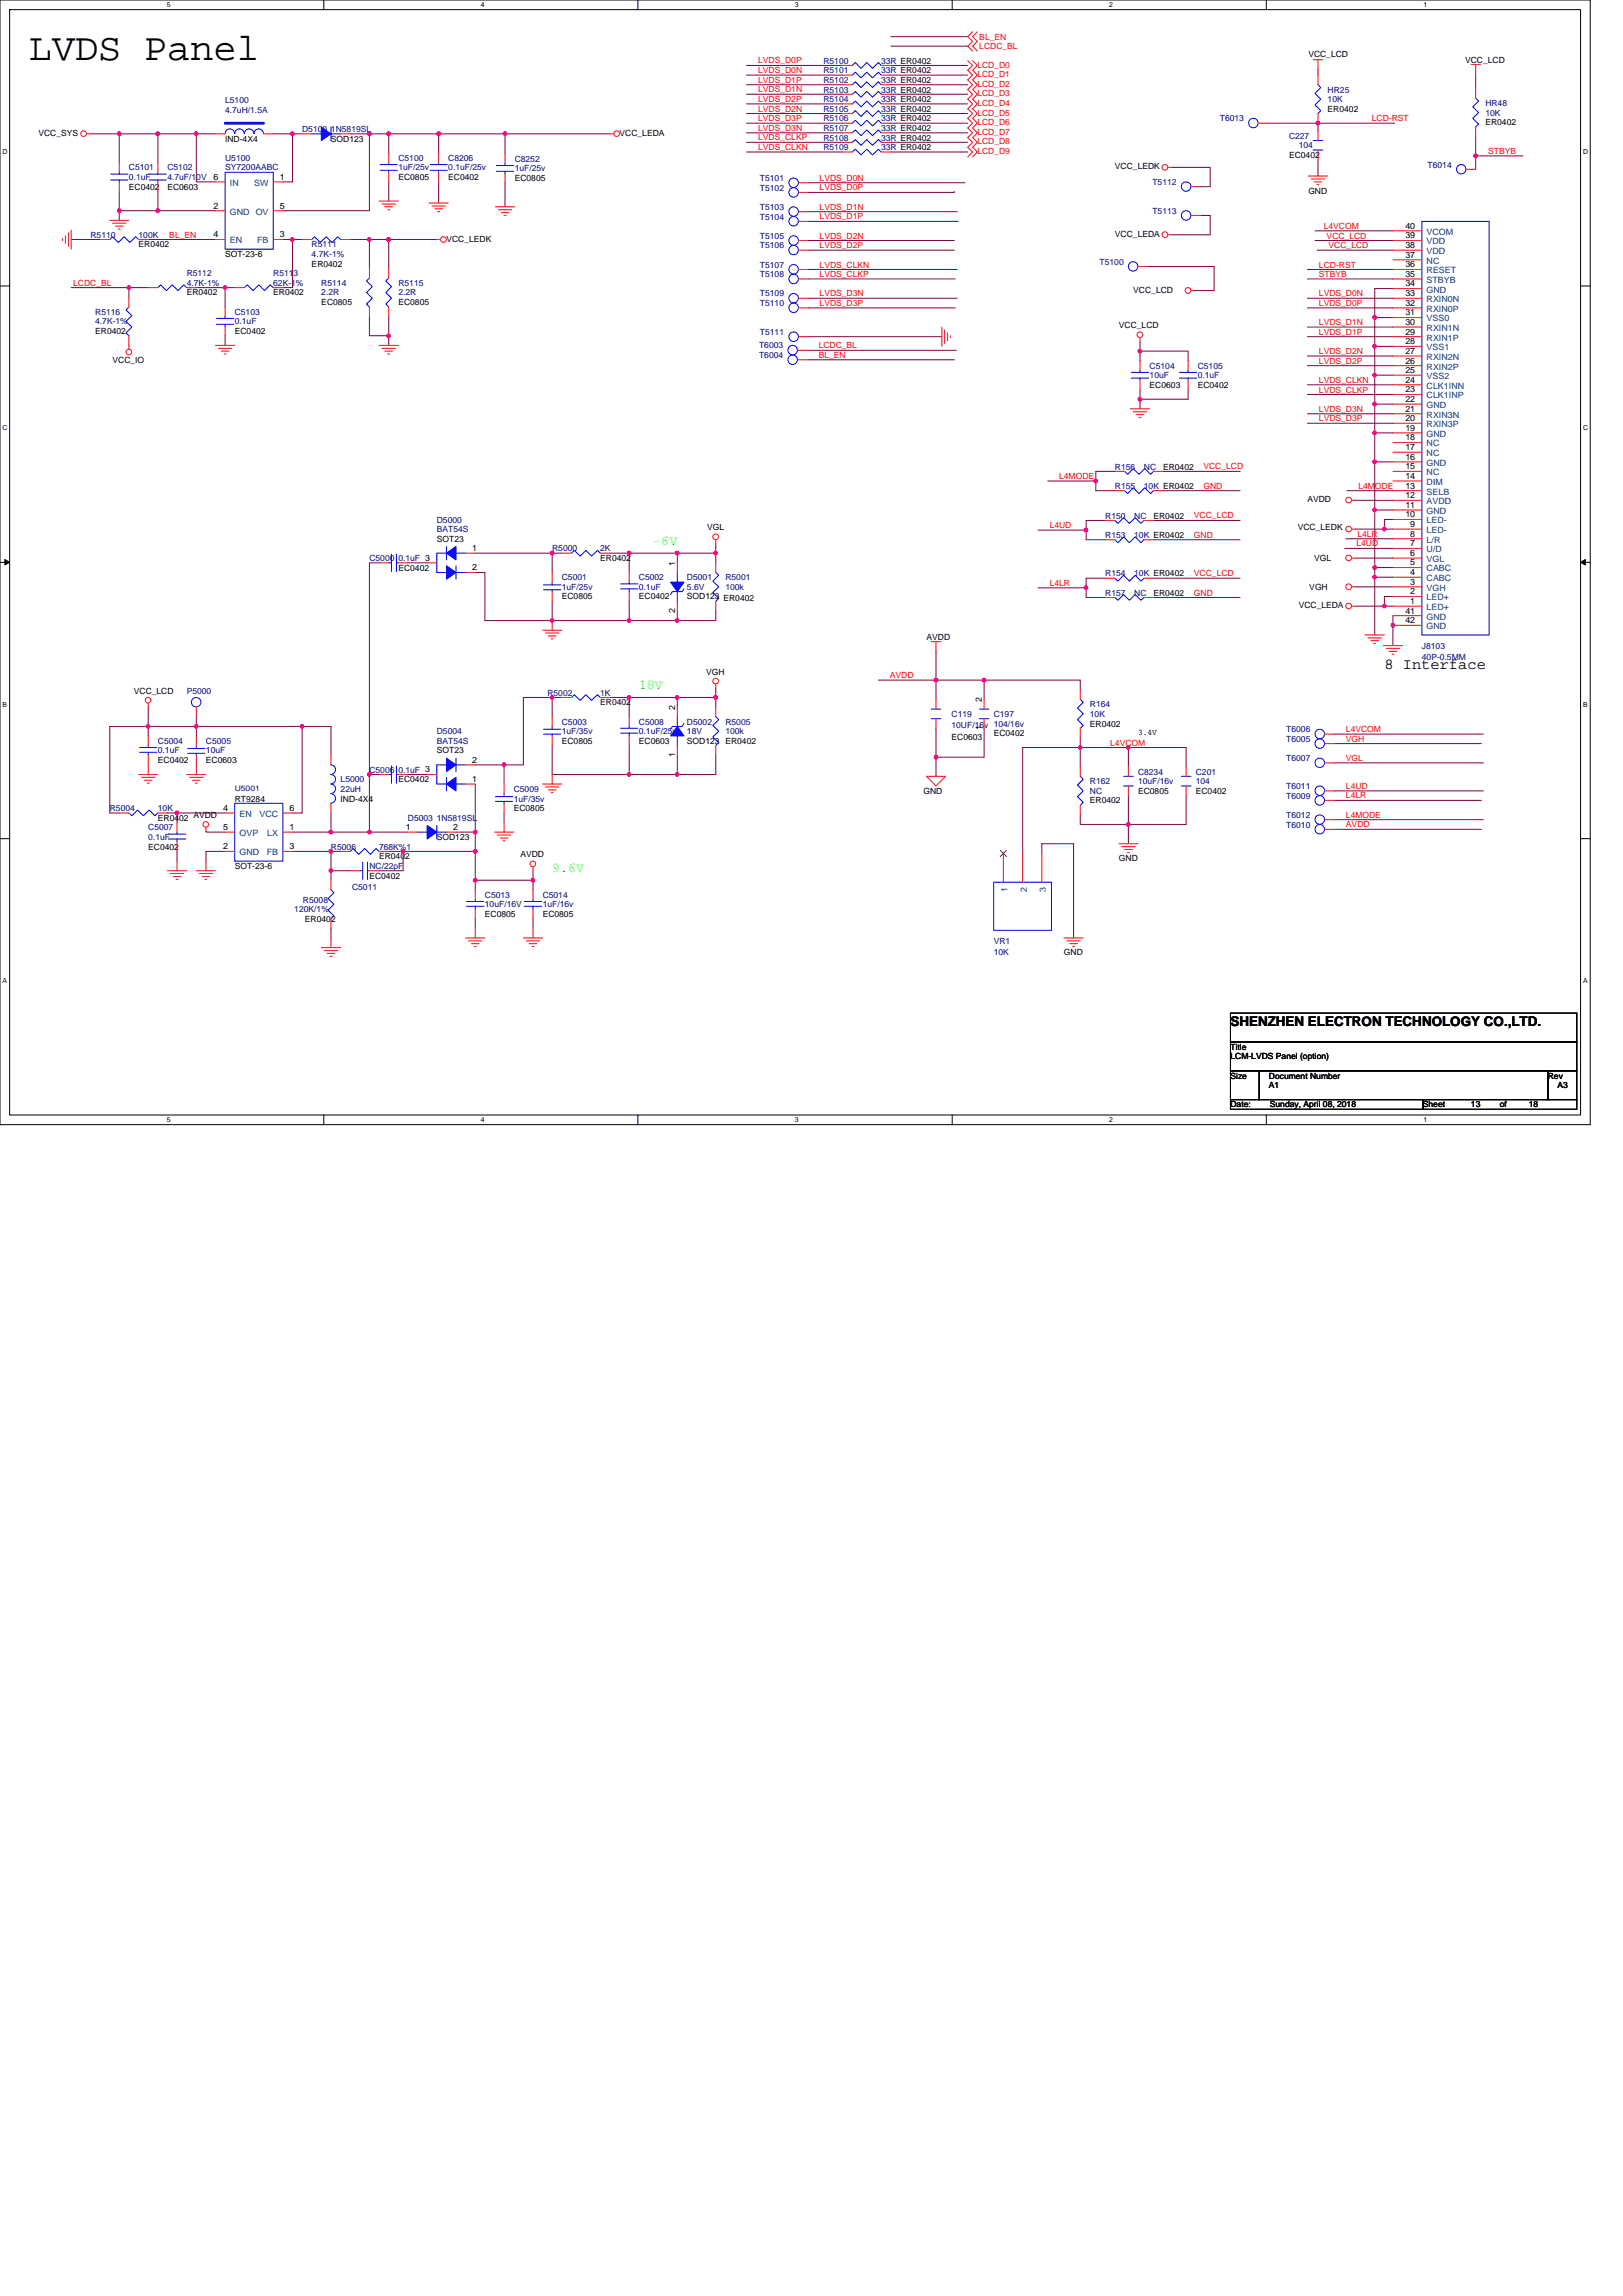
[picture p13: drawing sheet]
<svg xmlns="http://www.w3.org/2000/svg" width="210mm" height="297mm" viewBox="0 0 210 297" stroke-linecap="round" stroke-linejoin="round" font-family="sans-serif">
<defs><g id="words">
<text font-size="5" x="3.7" y="7.7">LVDS Panel</text>
<text font-size="2" x="179.1" y="86.6">8 Interface</text>
<g font-size="1.7" fill="#0f0">
<text x="84.5" y="70.5">-6V</text>
<text x="82.7" y="89.1">18V</text>
<text x="71.4" y="112.8">9.6V</text>
</g>
<text font-size="1.7" x="159.2" y="132.8">SHENZHEN ELECTRON TECHNOLOGY CO.,LTD.</text>
<g font-size="1.1" fill="#f00">
<text x="126.7" y="5.1">BL_EN</text>
<text x="98.1" y="8.2">LVDS_D0P</text>
<text x="98.1" y="11.9">LVDS_D1N</text>
<text x="98.1" y="10.7">LVDS_D1P</text>
<text x="98.1" y="9.5">LVDS_D0N</text>
<text x="126.4" y="8.7">LCD_D0</text>
<text x="126.4" y="10">LCD_D1</text>
<text x="126.4" y="11.2">LCD_D2</text>
<text x="126.7" y="6.4">LCDC_BL</text>
<text x="98.1" y="14.4">LVDS_D2N</text>
<text x="98.1" y="13.2">LVDS_D2P</text>
<text x="98.1" y="16.9">LVDS_D3N</text>
<text x="98.1" y="15.7">LVDS_D3P</text>
<text x="126.4" y="13.7">LCD_D4</text>
<text x="126.4" y="16.2">LCD_D6</text>
<text x="126.4" y="17.4">LCD_D7</text>
<text x="126.4" y="15">LCD_D5</text>
<text x="126.4" y="12.5">LCD_D3</text>
<text x="177.5" y="15.7">LCD-RST</text>
<text x="98.1" y="18.2">LVDS_CLKP</text>
<text x="98.1" y="19.4">LVDS_CLKN</text>
<text x="106" y="23.4">LVDS_D0N</text>
<text x="126.4" y="19.9">LCD_D9</text>
<text x="126.4" y="18.7">LCD_D8</text>
<text x="192.6" y="19.9">STBYB</text>
<text x="106" y="27.1">LVDS_D1N</text>
<text x="106" y="28.4">LVDS_D1P</text>
<text x="106" y="24.6">LVDS_D0P</text>
<text x="171.3" y="29.6">L4VCOM</text>
<text x="21.9" y="30.7">BL_EN</text>
<text x="106" y="30.9">LVDS_D2N</text>
<text x="106" y="32.1">LVDS_D2P</text>
<text x="106" y="35.8">LVDS_CLKP</text>
<text x="106" y="34.6">LVDS_CLKN</text>
<text x="170.6" y="35.8">STBYB</text>
<text x="170.6" y="34.6">LCD-RST</text>
<text x="171.6" y="30.9">VCC_LCD</text>
<text x="171.9" y="32.1">VCC_LCD</text>
<text x="9.5" y="37">LCDC_BL</text>
<text x="106" y="39.6">LVDS_D3P</text>
<text x="106" y="38.3">LVDS_D3N</text>
<text x="170.6" y="39.6">LVDS_D0P</text>
<text x="170.6" y="38.3">LVDS_D0N</text>
<text x="105.9" y="46.3">BL_EN</text>
<text x="105.9" y="45.1">LCDC_BL</text>
<text x="170.6" y="42.1">LVDS_D1N</text>
<text x="170.6" y="43.3">LVDS_D1P</text>
<text x="170.6" y="45.8">LVDS_D2N</text>
<text x="170.6" y="47.1">LVDS_D2P</text>
<text x="170.6" y="49.5">LVDS_CLKN</text>
<text x="170.6" y="50.8">LVDS_CLKP</text>
<text x="170.6" y="53.3">LVDS_D3N</text>
<text x="170.6" y="54.5">LVDS_D3P</text>
<text x="137" y="62">L4MODE</text>
<text x="155.7" y="60.7">VCC_LCD</text>
<text x="155.7" y="63.2">GND</text>
<text x="175.7" y="63.2">L4MODE</text>
<text x="135.8" y="68.3">L4UD</text>
<text x="154.5" y="67.1">VCC_LCD</text>
<text x="154.5" y="69.6">GND</text>
<text x="175.5" y="70.7">L4UD</text>
<text x="175.6" y="69.4">L4LR</text>
<text x="135.8" y="75.8">L4LR</text>
<text x="154.5" y="77">GND</text>
<text x="154.5" y="74.5">VCC_LCD</text>
<text x="115.1" y="87.7">AVDD</text>
<text x="174.1" y="94.7">L4VCOM</text>
<text x="174.1" y="95.9">VGH</text>
<text x="143.6" y="96.5">L4VCOM</text>
<text x="174.1" y="98.4">VGL</text>
<text x="174.1" y="107">AVDD</text>
<text x="174.1" y="105.8">L4MODE</text>
<text x="174.1" y="103.3">L4LR</text>
<text x="174.1" y="102.1">L4UD</text>
</g>
<g font-size="1.1" fill="#000080">
<text x="106.5" y="8.2">R5100</text>
<text x="106.5" y="9.5">R5101</text>
<text x="106.5" y="10.7">R5102</text>
<text x="106.5" y="12">R5103</text>
<text x="114" y="8.2">33R ER0402</text>
<text x="114" y="9.5">33R ER0402</text>
<text x="114" y="10.7">33R ER0402</text>
<text x="114" y="12">33R ER0402</text>
<text x="171.8" y="12">HR25</text>
<text x="29.1" y="13.3">L5100</text>
<text x="29.1" y="14.6">4.7uH/1.5A</text>
<text x="39.1" y="17.1">D5100 1N5819SL</text>
<text x="106.5" y="13.2">R5104</text>
<text x="106.5" y="14.5">R5105</text>
<text x="106.5" y="15.7">R5106</text>
<text x="106.5" y="17">R5107</text>
<text x="114" y="13.2">33R ER0402</text>
<text x="114" y="14.5">33R ER0402</text>
<text x="114" y="15.7">33R ER0402</text>
<text x="114" y="17">33R ER0402</text>
<text x="157.8" y="15.7">T6013</text>
<text x="166.8" y="17.9">C227</text>
<text x="171.8" y="13.2">10K</text>
<text x="192.2" y="13.7">HR48</text>
<text x="192.2" y="15">10K</text>
<text x="16.7" y="22.1">C5101</text>
<text x="16.7" y="23.3">0.1uF</text>
<text x="21.7" y="22.1">C5102</text>
<text x="21.7" y="23.3">4.7uF/10V</text>
<text x="29.1" y="20.8">U5100</text>
<text x="29.1" y="22.1">SY7200AABC</text>
<text x="51.5" y="20.8">C5100</text>
<text x="51.5" y="22.1">1uF/25v</text>
<text x="58" y="20.8">C8206</text>
<text x="58" y="22.1">0.1uF/25v</text>
<text x="66.6" y="20.9">C8252</text>
<text x="66.6" y="22.2">1uF/25v</text>
<text x="98.3" y="23.4">T5101</text>
<text x="106.5" y="18.2">R5108</text>
<text x="106.5" y="19.4">R5109</text>
<text x="114" y="18.2">33R ER0402</text>
<text x="114" y="19.4">33R ER0402</text>
<text x="149.1" y="23.9">T5112</text>
<text x="168" y="19.2">104</text>
<text x="184.7" y="21.7">T6014</text>
<text x="98.3" y="28.4">T5104</text>
<text x="98.3" y="24.7">T5102</text>
<text x="98.3" y="27.2">T5103</text>
<text x="149.1" y="27.7">T5113</text>
<text x="11.7" y="30.8">R5110</text>
<text x="17.9" y="30.8">100K</text>
<text x="24.2" y="35.8">R5112</text>
<text x="35.3" y="35.8">R5113</text>
<text x="40.3" y="32">R5111</text>
<text x="40.3" y="33.3">4.7K-1%</text>
<text x="98.3" y="30.9">T5105</text>
<text x="98.3" y="32.1">T5106</text>
<text x="98.3" y="35.9">T5108</text>
<text x="98.3" y="34.6">T5107</text>
<text x="142.3" y="34.2">T5100</text>
<text x="12.3" y="40.7">R5116</text>
<text x="12.3" y="42">4.7K-1%</text>
<text x="24.2" y="37">4.7K-1%</text>
<text x="30.4" y="40.7">C5103</text>
<text x="30.4" y="42">0.1uF</text>
<text x="35.3" y="37">62K-1%</text>
<text x="41.6" y="37">R5114</text>
<text x="41.6" y="38.2">2.2R</text>
<text x="51.5" y="37">R5115</text>
<text x="51.5" y="38.2">2.2R</text>
<text x="98.3" y="38.4">T5109</text>
<text x="98.3" y="39.6">T5110</text>
<text x="98.2" y="45.1">T6003</text>
<text x="98.2" y="46.3">T6004</text>
<text x="98.3" y="43.3">T5111</text>
<text x="148.7" y="47.7">C5104</text>
<text x="155" y="47.7">C5105</text>
<text x="148.7" y="48.9">10uF</text>
<text x="155" y="48.9">0.1uF</text>
<text x="144.3" y="63.2">R155</text>
<text x="144.3" y="60.8">R156</text>
<text x="148" y="63.2">10K ER0402</text>
<text x="148" y="60.8">NC</text>
<text x="56.5" y="67.6">D5000</text>
<text x="56.5" y="68.9">BAT54S</text>
<text x="71.4" y="71.3">R5000</text>
<text x="77.7" y="71.3">2K</text>
<text x="143" y="69.6">R153</text>
<text x="143" y="67.1">R150</text>
<text x="146.7" y="69.6">10K ER0402</text>
<text x="146.7" y="67.1">NC</text>
<text x="47.8" y="72.6">C5000 0.1uF 3</text>
<text x="72.7" y="75.1">C5001</text>
<text x="72.7" y="76.3">1uF/25v</text>
<text x="82.7" y="75.1">C5002</text>
<text x="82.7" y="76.3">0.1uF</text>
<text x="88.9" y="75.1">D5001</text>
<text x="88.9" y="76.3">5.6V</text>
<text x="93.9" y="75.1">R5001</text>
<text x="93.9" y="76.3">100k</text>
<text x="143" y="74.6">R154</text>
<text x="143" y="77.1">R157</text>
<text x="146.7" y="74.6">10K ER0402</text>
<text x="146.7" y="77.1">NC</text>
<text x="184" y="83.9">J8103</text>
<text x="24.2" y="89.8">P5000</text>
<text x="184" y="85.4">40P-0.5MM</text>
<text x="56.5" y="95">D5004</text>
<text x="70.8" y="90">R5002</text>
<text x="72.7" y="93.7">C5003</text>
<text x="72.7" y="95">1uF/35v</text>
<text x="77.7" y="90">1K</text>
<text x="82.7" y="93.7">C5008</text>
<text x="82.7" y="95">0.1uF/25v</text>
<text x="88.9" y="93.7">D5002</text>
<text x="88.9" y="95">18V</text>
<text x="93.9" y="93.7">R5005</text>
<text x="93.9" y="95">100k</text>
<text x="123.1" y="92.8">C119</text>
<text x="123.1" y="94.2">10UF/16v 104/16v</text>
<text x="128.6" y="92.8">C197</text>
<text x="141" y="91.5">R164</text>
<text x="141" y="92.8">10K</text>
<text x="166.4" y="96">T6005</text>
<text x="166.4" y="94.7">T6006</text>
<text x="20.4" y="96.2">C5004</text>
<text x="20.4" y="97.5">0.1uF</text>
<text x="26.6" y="96.2">C5005</text>
<text x="26.6" y="97.5">10uF</text>
<text x="44.1" y="101.2">L5000</text>
<text x="47.8" y="100">C5006 0.1uF 3</text>
<text x="56.5" y="96.2">BAT54S</text>
<text x="141" y="101.5">R162</text>
<text x="147.2" y="100.2">C8234</text>
<text x="147.2" y="101.5">10uF/16v</text>
<text x="154.7" y="100.2">C201</text>
<text x="154.7" y="101.5">104</text>
<text x="166.4" y="98.5">T6007</text>
<text x="14.2" y="104.9">R5004</text>
<text x="19.2" y="107.4">C5007</text>
<text x="20.4" y="104.9">10K</text>
<text x="44.1" y="102.4">22uH</text>
<text x="52.8" y="106.2">D5003 1N5819SL</text>
<text x="66.5" y="102.4">C5009</text>
<text x="66.5" y="103.7">1uF/35v</text>
<text x="141" y="102.7">NC</text>
<text x="166.4" y="105.8">T6012</text>
<text x="166.4" y="103.3">T6009</text>
<text x="166.4" y="107.1">T6010</text>
<text x="166.4" y="102.1">T6011</text>
<text x="19.2" y="108.7">0.1uF</text>
<text x="42.8" y="109.9">R5006</text>
<text x="47.8" y="112.4">NC/22pF</text>
<text x="49" y="109.9">768K%1</text>
<text x="38.1" y="118">120K/1%</text>
<text x="39.2" y="116.8">R5008</text>
<text x="45.6" y="115.1">C5011</text>
<text x="62.7" y="116.1">C5013</text>
<text x="62.7" y="117.4">10uF/16V</text>
<text x="70.2" y="116.1">C5014</text>
<text x="70.2" y="117.4">1uF/16v</text>
<text x="128.6" y="122.1">VR1</text>
<text x="128.6" y="123.6">10K</text>
</g>
<g font-size="1.1">
<text x="169.3" y="7.4">VCC_LCD</text>
<text x="189.5" y="8.1">VCC_LCD</text>
<text x="5" y="17.6">VCC_SYS</text>
<text x="80.2" y="17.6">VCC_LEDA</text>
<text x="171.8" y="14.5">ER0402</text>
<text x="192.2" y="16.2">ER0402</text>
<text x="27.6" y="23.3">6</text>
<text x="29.1" y="18.3">IND-4X4</text>
<text x="36.2" y="23.3">1</text>
<text x="42.8" y="18.3">SOD123</text>
<text x="51.5" y="23.3">EC0805</text>
<text x="58" y="23.3">EC0402</text>
<text x="66.6" y="23.4">EC0805</text>
<text x="144.3" y="21.9">VCC_LEDK</text>
<text x="166.8" y="20.4">EC0402</text>
<text x="16.7" y="24.6">EC0402</text>
<text x="21.7" y="24.6">EC0603</text>
<text x="27.6" y="27">2</text>
<text x="36.2" y="27">5</text>
<text x="169.3" y="25">GND</text>
<text x="181.8" y="29.6">40</text>
<text x="17.9" y="32">ER0402</text>
<text x="27.6" y="30.7">4</text>
<text x="29.1" y="33.3">SOT-23-6</text>
<text x="36.2" y="30.7">3</text>
<text x="40.3" y="34.5">ER0402</text>
<text x="57.8" y="31.3">VCC_LEDK</text>
<text x="144.3" y="30.6">VCC_LEDA</text>
<text x="181.8" y="30.8">39</text>
<text x="181.8" y="32.1">38</text>
<text x="181.8" y="33.3">37</text>
<text x="181.8" y="34.6">36</text>
<text x="181.8" y="35.8">35</text>
<text x="24.2" y="38.2">ER0402</text>
<text x="35.3" y="38.2">ER0402</text>
<text x="41.6" y="39.5">EC0805</text>
<text x="51.5" y="39.5">EC0805</text>
<text x="146.6" y="37.9">VCC_LCD</text>
<text x="181.8" y="37.1">34</text>
<text x="181.8" y="38.3">33</text>
<text x="181.8" y="39.6">32</text>
<text x="181.8" y="40.8">31</text>
<text x="12.3" y="43.2">ER0402</text>
<text x="14.6" y="46.9">VCC_IO</text>
<text x="30.4" y="43.2">EC0402</text>
<text x="144.8" y="42.5">VCC_LCD</text>
<text x="181.8" y="42">30</text>
<text x="181.8" y="43.3">29</text>
<text x="181.8" y="44.5">28</text>
<text x="181.8" y="45.8">27</text>
<text x="181.8" y="47">26</text>
<text x="148.7" y="50.2">EC0603</text>
<text x="155" y="50.2">EC0402</text>
<text x="181.8" y="48.3">25</text>
<text x="181.8" y="49.5">24</text>
<text x="181.8" y="50.8">23</text>
<text x="181.8" y="52">22</text>
<text x="181.8" y="53.3">21</text>
<text x="181.8" y="54.5">20</text>
<text x="181.8" y="55.7">19</text>
<text x="181.8" y="57">18</text>
<text x="181.8" y="58.2">17</text>
<text x="181.8" y="59.5">16</text>
<text x="150.5" y="60.8">ER0402</text>
<text x="169.1" y="65">AVDD</text>
<text x="181.8" y="60.7">15</text>
<text x="181.8" y="62">14</text>
<text x="181.8" y="63.2">13</text>
<text x="181.8" y="64.5">12</text>
<text x="181.8" y="65.7">11</text>
<text x="56.5" y="70.1">SOT23</text>
<text x="61.1" y="71.3">1</text>
<text x="91.5" y="68.6">VGL</text>
<text x="149.2" y="67.1">ER0402</text>
<text x="167.9" y="68.6">VCC_LEDK</text>
<text x="181.8" y="66.9">10</text>
<text x="182.5" y="68.2">9</text>
<text x="182.5" y="69.4">8</text>
<text x="182.5" y="70.7">7</text>
<text x="182.5" y="71.9">6</text>
<text x="51.5" y="73.8">EC0402</text>
<text x="61.1" y="73.8">2</text>
<text x="72.7" y="77.6">EC0805</text>
<text x="77.7" y="72.6">ER0402</text>
<text x="82.7" y="77.6">EC0402</text>
<text x="87.4" y="73.2" transform="rotate(-90 87.4 73.2)">1</text>
<text x="88.9" y="77.6">SOD123 ER0402</text>
<text x="149.2" y="77.1">ER0402</text>
<text x="169.4" y="76.3">VGH</text>
<text x="170" y="72.6">VGL</text>
<text x="182.5" y="73.2">5</text>
<text x="182.5" y="74.4">4</text>
<text x="182.5" y="75.6">3</text>
<text x="182.5" y="76.9">2</text>
<text x="87.4" y="79.3" transform="rotate(-90 87.4 79.3)">2</text>
<text x="119.9" y="82.8">AVDD</text>
<text x="168" y="78.7">VCC_LEDA</text>
<text x="181.8" y="79.4">41</text>
<text x="181.8" y="80.6">42</text>
<text x="182.5" y="78.1">1</text>
<text x="17.3" y="89.8">VCC_LCD</text>
<text x="91.4" y="87.3">VGH</text>
<text x="77.7" y="91.2">ER0402</text>
<text x="87.4" y="91.9" transform="rotate(-90 87.4 91.9)">2</text>
<text x="123.1" y="95.7">EC0603</text>
<text x="127" y="94.5" transform="rotate(-90 127 94.5)">1</text>
<text x="127" y="90.9" transform="rotate(-90 127 90.9)">2</text>
<text x="128.6" y="95.2">EC0402</text>
<text x="141" y="94">ER0402</text>
<text x="147.2" y="95.1">3.4V</text>
<text x="20.4" y="98.7">EC0402</text>
<text x="26.6" y="98.7">EC0603</text>
<text x="51.5" y="101.2">EC0402</text>
<text x="56.5" y="97.5">SOT23</text>
<text x="61.1" y="101.2">1</text>
<text x="61.1" y="98.7">2</text>
<text x="72.7" y="96.2">EC0805</text>
<text x="82.7" y="96.2">EC0603</text>
<text x="87.4" y="98" transform="rotate(-90 87.4 98)">1</text>
<text x="88.9" y="96.2">SOD123 ER0402</text>
<text x="20.4" y="106.2">ER0402</text>
<text x="25" y="105.8">AVDD</text>
<text x="28.9" y="104.9">4</text>
<text x="28.9" y="107.4">5</text>
<text x="30.4" y="103.7">RT9284</text>
<text x="37.5" y="107.4">1</text>
<text x="37.5" y="104.9">6</text>
<text x="44.1" y="103.7">IND-4X4</text>
<text x="52.5" y="107.4">1</text>
<text x="58.6" y="107.4">2</text>
<text x="66.5" y="104.9">EC0805</text>
<text x="119.5" y="102.7">GND</text>
<text x="141" y="103.9">ER0402</text>
<text x="147.2" y="102.7">EC0805</text>
<text x="154.7" y="102.7">EC0402</text>
<text x="19.2" y="109.9">EC0402</text>
<text x="28.9" y="109.9">2</text>
<text x="30.4" y="112.4">SOT-23-6</text>
<text x="37.5" y="109.9">3</text>
<text x="47.8" y="113.7">EC0402</text>
<text x="49" y="111.2">ER0402</text>
<text x="56.5" y="108.7">SOD123</text>
<text x="67.3" y="110.9">AVDD</text>
<text x="144.8" y="111.4">GND</text>
<text x="39.5" y="119.3">ER0402</text>
<text x="62.7" y="118.6">EC0805</text>
<text x="70.2" y="118.6">EC0805</text>
<text x="137.6" y="123.6">GND</text>
<text x="159.2" y="135.8">Title</text>
<text x="159.2" y="137.1">LCM-LVDS Panel (option)</text>
<text x="159.2" y="139.6">Size</text>
<text x="159.2" y="143.3">Date:</text>
<text x="164.2" y="139.6">Document Number</text>
<text x="164.2" y="140.8">A1</text>
<text x="164.3" y="143.3">Sunday, April 08, 2018</text>
<text x="184.1" y="143.3">Sheet</text>
<text x="190.3" y="143.3">13</text>
<text x="194" y="143.3">of</text>
<text x="197.8" y="143.3">18</text>
<text x="200.3" y="139.6">Rev</text>
<text x="201.5" y="140.8">A3</text>
</g>
<g font-size="1.1" fill="#004080">
<text x="29.7" y="27.8">GND</text>
<text x="29.7" y="24">IN</text>
<text x="32.9" y="24">SW</text>
<text x="33.1" y="27.8">OV</text>
<text x="29.7" y="31.5">EN</text>
<text x="33.3" y="31.5">FB</text>
<text x="184.6" y="30.4">VCOM</text>
<text x="184.6" y="31.6">VDD</text>
<text x="184.6" y="32.9">VDD</text>
<text x="184.6" y="34.1">NC</text>
<text x="184.6" y="35.4">RESET</text>
<text x="184.6" y="36.6">STBYB</text>
<text x="184.6" y="37.8">GND</text>
<text x="184.6" y="39.1">RXIN0N</text>
<text x="184.6" y="40.3">RXIN0P</text>
<text x="184.6" y="41.6">VSS0</text>
<text x="184.6" y="42.8">RXIN1N</text>
<text x="184.6" y="44.1">RXIN1P</text>
<text x="184.6" y="45.3">VSS1</text>
<text x="184.6" y="46.6">RXIN2N</text>
<text x="184.6" y="47.8">RXIN2P</text>
<text x="184.6" y="49">VSS2</text>
<text x="184.6" y="50.3">CLK1INN</text>
<text x="184.6" y="51.5">CLK1INP</text>
<text x="184.6" y="52.8">GND</text>
<text x="184.6" y="54">RXIN3N</text>
<text x="184.6" y="55.3">RXIN3P</text>
<text x="184.6" y="56.5">GND</text>
<text x="184.6" y="57.8">NC</text>
<text x="184.6" y="59">NC</text>
<text x="184.6" y="60.3">GND</text>
<text x="184.6" y="61.5">NC</text>
<text x="184.6" y="62.7">DIM</text>
<text x="184.6" y="64">SELB</text>
<text x="184.6" y="65.2">AVDD</text>
<text x="184.6" y="66.5">GND</text>
<text x="184.6" y="67.7">LED-</text>
<text x="184.6" y="69">LED-</text>
<text x="184.6" y="70.2">L/R</text>
<text x="184.6" y="71.5">U/D</text>
<text x="184.6" y="72.7">VGL</text>
<text x="184.6" y="73.9">CABC</text>
<text x="184.6" y="75.2">CABC</text>
<text x="184.6" y="76.4">VGH</text>
<text x="184.6" y="77.7">LED+</text>
<text x="184.6" y="78.9">LED+</text>
<text x="184.6" y="80.2">GND</text>
<text x="184.6" y="81.4">GND</text>
<text x="31" y="105.7">EN</text>
<text x="33.6" y="105.7">VCC</text>
<text x="31" y="110.7">GND</text>
<text x="31" y="108.2">OVP</text>
<text x="34.5" y="110.7">FB</text>
<text x="34.6" y="108.2">LX</text>
<text x="130.3" y="115.4" transform="rotate(-90 130.3 115.4)">1</text>
<text x="132.8" y="115.4" transform="rotate(-90 132.8 115.4)">2</text>
<text x="135.3" y="115.4" transform="rotate(-90 135.3 115.4)">3</text>
</g>
<text font-size="1" fill="#000080" x="30.4" y="102.3">U5001</text>
<g font-size=".9">
<text x="21.6" y="1">5</text>
<text x="62.2" y="1">4</text>
<text x="102.8" y="1">3</text>
<text x="143.5" y="1">2</text>
<text x="184.1" y="1">1</text>
<text x=".3" y="19.9">D</text>
<text x="204.8" y="19.9">D</text>
<text x=".3" y="55.7">C</text>
<text x="204.8" y="55.7">C</text>
<text x=".3" y="91.4">B</text>
<text x="204.8" y="91.4">B</text>
<text x=".3" y="127.2">A</text>
<text x="204.8" y="127.2">A</text>
<text x="21.6" y="145.2">5</text>
<text x="62.2" y="145.2">4</text>
<text x="102.8" y="145.2">3</text>
<text x="143.5" y="145.2">2</text>
<text x="184.1" y="145.2">1</text>
</g>
</g></defs>
<path d="M0 0h205.7v145.5h-205.7zM1.2 1.2h203.3v143.1h-203.3z" fill="none" stroke="#000" stroke-width=".13"/>
<g fill="#fff">
<path d="M21.6 .1h.5v1h-.5z"/>
<path d="M21.6 144.4h.5v1h-.5z"/>
</g>
<path d="M41.9 0v1.2M41.9 144.3v1.2" fill="none" stroke="#000" stroke-width=".13"/>
<g fill="#fff">
<path d="M62.2 .1h.5v1h-.5z"/>
<path d="M62.2 144.4h.5v1h-.5z"/>
</g>
<path d="M82.5 0v1.2M82.5 144.3v1.2" fill="none" stroke="#000" stroke-width=".13"/>
<g fill="#fff">
<path d="M102.8 .1h.5v1h-.5z"/>
<path d="M102.8 144.4h.5v1h-.5z"/>
</g>
<path d="M123.2 0v1.2M123.2 144.3v1.2" fill="none" stroke="#000" stroke-width=".13"/>
<g fill="#fff">
<path d="M143.5 .1h.5v1h-.5z"/>
<path d="M143.5 144.4h.5v1h-.5z"/>
</g>
<path d="M163.8 0v1.2M163.8 144.3v1.2" fill="none" stroke="#000" stroke-width=".13"/>
<g fill="#fff">
<path d="M184.1 .1h.5v1h-.5z"/>
<path d="M184.1 144.4h.5v1h-.5z"/>
<path d="M.3 19.1h.7v1h-.7z"/>
<path d="M204.8 19.1h.6v1h-.6z"/>
<path d="M.3 54.9h.7v1h-.7z"/>
<path d="M204.8 54.9h.6v1h-.6z"/>
</g>
<path d="M0 37h1.2M204.5 37h1.2" fill="none" stroke="#000" stroke-width=".13"/>
<g fill="#fff">
<path d="M.3 90.6h.6v1h-.6z"/>
<path d="M204.8 90.6h.6v1h-.6z"/>
</g>
<path d="M0 72.7h1.2M204.5 72.7h1.2" fill="none" stroke="#000" stroke-width=".13"/>
<path d="M.6 72.4l.6 .3-.6 .4zM204.5 72.7l.6-.3v.7z" fill="#000" stroke="#000" stroke-width=".13"/>
<g fill="#fff">
<path d="M.3 126.4h.6v1h-.6z"/>
<path d="M204.8 126.4h.6v1h-.6z"/>
</g>
<path d="M0 108.5h1.2M204.5 108.5h1.2M159.2 138.5h3.7v3.8h-3.7zM159.2 131.1h44.8v3.7h-44.8zM159.2 134.8h44.8v3.7h-44.8zM162.9 138.5h37.4v3.8h-37.4zM200.3 138.5h3.7v3.8h-3.7zM159.2 142.3h24.9v1.2h-24.9zM184.1 142.3h19.9v1.2h-19.9z" fill="none" stroke="#000" stroke-width=".13"/>
<g fill="none" stroke="#800040" stroke-width=".13">
<path d="M11.7 17.3h3.7M15.4 17.3v3.7M15.4 17.3h5M20.4 17.3v3.7M20.4 17.3h5v6.2h2.5M25.4 17.3h2.5M35.3 17.3h2.5M37.8 17.3v6.2h-1.2M37.8 17.3h1.3M45.3 17.3h2.5M47.8 17.3h2.5v2.5M47.8 17.3v10h-11.2"/>
<path d="M50.3 17.3h6.4M65.3 17.3h-8.6v2.5M65.3 17.3v2.6M65.3 17.3h13.6M96.6 8.5h12.4M96.6 12.2h12.4M96.6 11h12.4M96.6 9.7h12.4M96.6 14.7h12.4M96.6 13.4h12.4M96.6 17.2h12.4M96.6 15.9h12.4"/>
<path d="M96.6 18.4h12.4M96.6 19.7h12.4M115.3 9.7h9.9M115.3 11h9.9M115.3 19.7h9.9M115.3 12.2h9.9M115.3 13.4h9.9M115.3 14.7h9.9M115.3 15.9h9.9M115.3 8.5h9.9M115.3 17.2h9.9M115.3 18.4h9.9"/>
<path d="M115.3 4.7h9.9M115.3 6h9.9M164 15.9h6.5M170.5 15.9v1M170.5 9v.7M170.5 15.9h10M190.9 9.6v1.9M190.9 17.7v2.5M9.2 37.2h7.5M9.2 31h3.8M15.4 27.3v1.2M15.4 27.3h5"/>
<path d="M15.4 24.8v2.5M16.7 37.2v1.3M16.7 37.2h2.5M19.2 31h8.7M20.4 27.3h7.5M20.4 24.8v2.5M25.4 37.2h3.7M29.1 37.2v2.5M29.1 37.2h1.3M36.6 31h1.2M37.8 31v6.2h-1.2M37.8 31h1.3"/>
<path d="M45.3 31h2.5M47.8 31v3.7M47.8 31h2.5M50.3 31h6.2M50.3 31v3.7M50.3 23.5v2.5M56.7 23.5v2.8M65.3 23.6v3.2M104.5 39.8h19.1M104.5 38.6h19.3M104.5 27.4h19.3M104.5 36.1h19.1"/>
<path d="M104.5 34.9h19.3M104.5 23.6h20.3M104.5 31.1h19M104.5 32.4h19M104.5 28.6h19.5M123.5 24.8v.1h-19M148.5 34.5h8.6v3.1h-2.5M151.6 21.7h5v2.5h-1.3M155.3 27.9h1.3v2.5h-5M169.1 39.8h11.1M169.1 38.6h11.1M169.1 36.1h11.1"/>
<path d="M169.1 34.9h11.1M170.1 29.9h10.1M170.1 31.1h10.1M170.4 32.4h9.8M170.5 20.7v2.1M180.2 37.3h-2.3v3.8M190.9 20.2h6.1M190.9 20.2v1.7M29.1 43.4v1.3M47.8 41v2.4h2.5M50.3 41v2.4M50.3 43.4v1.3"/>
<path d="M104.4 46.5h19.1M104.4 45.3h19.3M104.5 43.6h17.4M147.5 51.6v1.3M147.5 45.4v1.3M147.5 50.4v1.2M147.5 44.2v1.2h6.2v1.3M153.7 50.4v1.2h-6.2M169.1 49.8h11.1M169.1 42.3h11.1M169.1 43.6h11.1M169.1 46.1h11.1"/>
<path d="M169.1 51h11.1M169.1 47.3h11.1M169.1 53.5h11.1M169.1 54.8h11.1M177.9 41.1v3.7M177.9 48.5v3.8M177.9 56h2.3M177.9 56v3.8M177.9 59.8v6.2M177.9 52.3v3.7M177.9 44.8v3.7M177.9 41.1h2.3"/>
<path d="M177.9 44.8h2.3M177.9 48.5h2.3M177.9 59.8h2.3M177.9 52.3h2.3M49 72.8h-1.2v27.4M52.8 72.8h2.5M61.5 74.1h1.2v6.2h8.7M61.5 71.6h9.9M71.4 71.6h1.3M71.4 71.6v2.5M71.4 77.8v2.5M78.9 71.6h8.7"/>
<path d="M81.4 77.8v2.5M81.4 71.6v2.5M87.6 71.6v1.2M87.6 79v1.3M87.6 71.6h5M92.6 79v1.3h-5M92.6 71.6v1.2M92.6 70.3v1.3M134.3 76.1h6.2M134.3 68.6h6.2M135.6 62.2h6.2M140.5 76.1v1.2h2.5"/>
<path d="M140.5 68.6v1.2h2.5M141.8 62.2v1.3h2.5M143 74.8h-2.5v1.3M143 67.3h-2.5v1.3M144.3 61h-2.5v1.2M149.2 77.3h11.2M149.2 74.8h11.2M149.2 67.3h11.2M149.2 69.8h11.2M150.5 61h9.9M150.5 63.5h9.9M174 71h6.2"/>
<path d="M174.1 69.7h6.1M174.2 63.5h6M175.4 75.9h4.8M175.4 72.2h4.8M175.4 64.7h4.8M175.4 68.5h3.7M175.4 78.4h3.7M177.9 74.7v7.4M177.9 66v7.4h2.3M177.9 73.4v1.3h2.3M177.9 66h2.3M179.1 68.5h1.1"/>
<path d="M179.1 78.4h1.1M180.2 77.2h-1.1v1.2M180.2 67.2h-1.1v1.3M180.2 79.7v3.8M19.2 91.5v3.7M25.4 92.7v1.3M25.4 94h13.7M25.4 94h-11.2v11.2h1.2M25.4 94v1.2M39.1 94v11.2h-1.3M39.1 94h3.7v3.7M61.5 99h3.7"/>
<path d="M65.2 99v2.4M71.4 96.5v3.7h10M71.4 80.3h10M71.4 90.2h-3.7v8.8h-2.5M71.4 90.2h1.3M71.4 90.2v2.5M78.9 90.2h2.5M81.4 90.2h6.2v1.3M81.4 96.5v3.7M81.4 90.2v2.5M81.4 80.3h6.2M87.6 97.7v2.5"/>
<path d="M87.6 90.2h5M92.6 97.7v2.5h-5M92.6 90.2v1.3M92.6 89v1.2M113.6 88h7.5M121.1 88v2.5M121.1 84.3v3.7M121.1 94.2v3.8M121.1 98v2.4M121.1 88h6.2M127.3 88h12.5v1.2M127.3 94.2v3.8h-6.2"/>
<path d="M127.3 88v2.5M139.8 96.7v2.5M139.8 95.5v1.2M139.8 96.7h-7.5v13.7M139.8 96.7h6.2M146 96.7h7.5v2.5M146 96.7v2.5M172.6 96.2h19.1M172.6 98.7h19.3M172.6 95h19.3M21.7 105.2h1.2M22.9 110.2v1.2"/>
<path d="M22.9 105.2v1.2M22.9 105.2h6.2M26.6 107.5v.2h2.5M29.1 110.2h-2.5v1.2M37.8 110.2h5M37.8 107.7h5M42.8 112.6v1.3M42.8 112.6h2.5M42.8 105.2v2.5M42.8 110.2h1.3M42.8 107.7h5M42.8 110.2v2.4"/>
<path d="M47.8 107.7h5M47.8 100.2h1.2M47.8 100.2v7.5M50.3 110.2h1.9M52.2 110.2v2.4h-3.2M52.2 110.2h9.3M52.8 100.2h2.5M59 107.7h2.5M61.5 113.9h7.5M61.5 118.9v1.2M61.5 107.7v2.5M61.5 113.9v1.2"/>
<path d="M61.5 101.4v6.3M61.5 110.2v3.7M65.2 105.2v1.2M69 118.9v1.2M69 113.9v1.2M69 112.6v1.3M81.4 100.2h6.2M134.8 110.4v-1.2h4.1v12.1M139.8 105.4v1.3h6.2M146 102.9v3.8M146 106.7v2.5M153.5 102.9v3.8h-7.5"/>
<path d="M172.6 107.3h19.1M172.6 103.5h19.1M172.6 106h19.3M172.6 102.3h19.3M42.8 120.1v1.2"/>
</g>
<g fill="#f0f" stroke="#f0f" stroke-width=".13">
<circle cx="16.7" cy="37.2" r=".24"/>
<circle cx="50.3" cy="43.4" r=".23"/>
<circle cx="20.4" cy="27.2" r=".24"/>
<circle cx="37.8" cy="31" r=".23"/>
<circle cx="37.8" cy="17.3" r=".23"/>
<circle cx="47.8" cy="31" r=".24"/>
<circle cx="50.3" cy="31" r=".23"/>
<circle cx="29.1" cy="37.2" r=".24"/>
<circle cx="56.7" cy="17.3" r=".23"/>
<circle cx="50.3" cy="17.3" r=".23"/>
<circle cx="25.4" cy="17.3" r=".23"/>
<circle cx="47.8" cy="17.3" r=".24"/>
<circle cx="15.4" cy="27.2" r=".24"/>
<circle cx="20.4" cy="17.3" r=".23"/>
<circle cx="15.4" cy="17.3" r=".23"/>
<circle cx="170.5" cy="15.9" r=".24"/>
<circle cx="177.8" cy="74.7" r=".24"/>
<circle cx="177.8" cy="73.4" r=".23"/>
<circle cx="179.1" cy="78.4" r=".23"/>
<circle cx="177.8" cy="41.1" r=".23"/>
<circle cx="179.1" cy="68.4" r=".24"/>
<circle cx="177.8" cy="66" r=".23"/>
<circle cx="177.8" cy="59.7" r=".23"/>
<circle cx="177.8" cy="56" r=".24"/>
<circle cx="177.8" cy="52.3" r=".24"/>
<circle cx="177.8" cy="48.5" r=".23"/>
<circle cx="177.8" cy="44.8" r=".24"/>
<circle cx="180.2" cy="80.9" r=".24"/>
<circle cx="147.5" cy="45.4" r=".24"/>
<circle cx="147.5" cy="51.7" r=".24"/>
<circle cx="140.5" cy="76" r=".24"/>
<circle cx="140.5" cy="68.6" r=".24"/>
<circle cx="141.7" cy="62.2" r=".24"/>
<circle cx="190.9" cy="20.2" r=".24"/>
<circle cx="146" cy="106.7" r=".23"/>
<circle cx="146" cy="96.7" r=".24"/>
<circle cx="139.8" cy="96.7" r=".24"/>
<circle cx="127.3" cy="88" r=".23"/>
<circle cx="121.1" cy="88" r=".23"/>
<circle cx="121.1" cy="97.9" r=".24"/>
<circle cx="65.2" cy="98.9" r=".24"/>
<circle cx="81.4" cy="100.2" r=".23"/>
<circle cx="52.1" cy="110.1" r=".24"/>
<circle cx="87.6" cy="100.2" r=".23"/>
<circle cx="81.4" cy="90.2" r=".24"/>
<circle cx="92.6" cy="90.2" r=".24"/>
<circle cx="87.6" cy="90.2" r=".24"/>
<circle cx="47.8" cy="100.2" r=".24"/>
<circle cx="61.5" cy="110.1" r=".24"/>
<circle cx="87.6" cy="80.3" r=".24"/>
<circle cx="42.8" cy="107.7" r=".24"/>
<circle cx="71.4" cy="71.5" r=".24"/>
<circle cx="39.1" cy="94" r=".23"/>
<circle cx="25.4" cy="94" r=".23"/>
<circle cx="81.4" cy="71.5" r=".24"/>
<circle cx="81.4" cy="80.3" r=".24"/>
<circle cx="71.4" cy="80.3" r=".24"/>
<circle cx="47.8" cy="107.7" r=".24"/>
<circle cx="22.9" cy="105.2" r=".24"/>
<circle cx="71.4" cy="90.2" r=".24"/>
<circle cx="92.6" cy="71.6" r=".24"/>
<circle cx="87.6" cy="71.5" r=".24"/>
<circle cx="19.2" cy="94" r=".23"/>
<circle cx="61.5" cy="113.9" r=".24"/>
<circle cx="68.9" cy="113.9" r=".23"/>
<circle cx="61.5" cy="107.7" r=".24"/>
<circle cx="42.8" cy="112.6" r=".24"/>
<circle cx="42.8" cy="110.1" r=".24"/>
<circle cx="65.3" cy="17.3" r=".24"/>
</g>
<g fill="none" stroke="#f00" stroke-width=".13">
<path d="M11.2 17.3h.5M27.9 17.3h1.2M34.1 17.3h1.2M39.1 17.3h1.2M44.1 17.3h1.2M50.3 19.8v1.2M56.7 19.8v1.2M65.3 19.9v1.3M78.9 17.3h.5M109 8.5h1.3M109 9.7h1.3M109 11h1.3"/>
<path d="M109 12.2h1.3M109 13.4h1.3M109 14.7h1.3M109 15.9h1.3M109 17.2h1.3M109 18.4h1.3M109 19.7h1.3M114 8.5h1.3M114 9.7h1.3M114 11h1.3M114 12.2h1.3M114 13.4h1.3"/>
<path d="M114 14.7h1.3M114 15.9h1.3M114 17.2h1.3M114 18.4h1.3M114 19.7h1.3M125.2 7.9l.6 .6-.6 .6 .6 .6-.6 .6 .6 .7-.6 .6 .6 .6-.6 .6 .6 .6-.6 .7 .6 .6-.6 .6 .6 .6-.6 .7 .6 .6-.6 .6 .6 .6-.6 .7 .6 .6-.6 .6M125.8 4.1l-.6 .6 .6 .7-.6 .6 .6 .6M125.8 7.9l.6 .6-.6 .6 .6 .6-.6 .6 .6 .7-.6 .6 .6 .6-.6 .6 .6 .6-.6 .7 .6 .6-.6 .6 .6 .6-.6 .7 .6 .6-.6 .6 .6 .6-.6 .7 .6 .6-.6 .6M126.4 4.1l-.6 .6 .6 .7-.6 .6 .6 .6M162.8 15.9h1.2M169.9 7.7h1.2M170.5 7.7v1.3"/>
<path d="M170.5 19.4v1.3M170.5 16.9v1.3M170.5 9.7v1.3M170.5 14.7v1.2M190.3 8.3h1.3M190.9 8.3v1.3M190.9 11.5v1.2M190.9 16.4v1.3M8.1 30.9v.2M8.5 30.5v1M8.8 30.1v1.8M9.2 29.8v2.4"/>
<path d="M13 31h1.2M14.2 28.5h2.5M14.6 28.9h1.7M14.9 29.3h1M15.3 29.6h.3M15.4 21v1.3M15.4 23.5v1.3M16.7 38.5v1.2M17.9 31h1.3M19.2 37.2h1.2M20.4 21v1.3M20.4 23.5v1.3"/>
<path d="M24.2 37.2h1.2M27.9 27.3h1.2M27.9 23.5h1.2M27.9 31h1.2M29.1 39.7v1.3M30.4 37.2h1.2M35.3 23.5h1.3M35.3 31h1.3M35.3 27.3h1.3M35.3 37.2h1.3M39.1 31h1.2M44.1 31h1.2"/>
<path d="M47.8 34.7v1.3M47.8 39.7v1.3M49 26h2.5M49.4 26.4h1.8M49.8 26.8h1M50.2 27.1h.2M50.3 34.7v1.3M50.3 39.7v1.3M50.3 22.3v1.2M55.5 26.3h2.5M55.9 26.6h1.7M56.3 27h1"/>
<path d="M56.5 31h.5M56.6 27.4h.3M56.7 22.3v1.2M64.1 26.8h2.5M64.5 27.1h1.7M64.9 27.5h.9M65.2 27.9h.3M65.3 22.4v1.2M103.3 28.6h1.2M103.3 38.6h1.2M103.3 39.8h1.2M103.3 31.1h1.2"/>
<path d="M103.3 32.4h1.2M103.3 23.6h1.2M103.3 24.9h1.2M103.3 36.1h1.2M103.3 34.9h1.2M103.3 27.4h1.2M147.2 34.5h1.3M151.1 30.4h.5M151.1 21.7h.5M154.1 37.6h.5M154.1 24.2h1.2M154.1 27.9h1.2"/>
<path d="M169.3 22.8h2.5M169.7 23.2h1.7M170 23.5h1M170.4 23.9h.2M180.2 29.9h3.8M180.2 31.1h3.8M180.2 32.4h3.8M180.2 33.6h3.8M180.2 34.9h3.8M180.2 36.1h3.8M180.2 37.3h3.8M180.2 38.6h3.8"/>
<path d="M180.2 39.8h3.8M189.7 21.9h1.2M16.7 43.4v1.8M27.9 44.7h2.5M28.3 45.1h1.7M28.6 45.4h1M29 45.8h.3M29.1 42.2v1.2M49 44.7h2.5M49.4 45.1h1.8M49.8 45.4h1M50.2 45.8h.2"/>
<path d="M103.2 45.3h1.2M103.2 46.5h1.2M103.3 43.6h1.2M121.9 42.3v2.5M122.2 42.7v1.7M122.6 43.1v1M123 43.4v.3M146.2 52.9h2.5M146.6 53.3h1.8M147 53.6h1M147.4 54h.2M147.5 43.7v.5"/>
<path d="M147.5 46.7v1.2M147.5 49.2v1.2M153.7 46.7v1.2M153.7 49.2v1.2M180.2 41.1h3.8M180.2 42.3h3.8M180.2 43.6h3.8M180.2 44.8h3.8M180.2 46.1h3.8M180.2 47.3h3.8M180.2 48.5h3.8M180.2 49.8h3.8"/>
<path d="M180.2 51h3.8M180.2 52.3h3.8M180.2 53.5h3.8M180.2 54.8h3.8M180.2 56h3.8M180.2 57.3h3.8M180.2 58.5h3.8M180.2 59.8h3.8M49 72.8h1.3M51.5 72.8h1.3M55.3 72.8h1.2M60.2 71.6h1.3"/>
<path d="M60.2 74.1h1.3M71.4 76.5v1.3M71.4 74.1v1.2M72.7 71.6h1.2M77.7 71.6h1.2M81.4 74.1v1.2M81.4 76.5v1.3M87.6 72.8v1.3M87.6 77.8v1.2M92.6 72.8v1.3M92.6 77.8v1.2M92.6 69.8v.5"/>
<path d="M143 74.8h1.3M143 77.3h1.3M143 69.8h1.3M143 67.3h1.3M144.3 63.5h1.2M144.3 61h1.2M148 74.8h1.2M148 77.3h1.2M148 69.8h1.2M148 67.3h1.2M149.2 63.5h1.3M149.2 61h1.3"/>
<path d="M174.9 75.9h.5M174.9 72.2h.5M174.9 64.7h.5M174.9 78.4h.5M174.9 68.5h.5M180.2 61h3.8M180.2 62.2h3.8M180.2 63.5h3.8M180.2 64.7h3.8M180.2 66h3.8M180.2 67.2h3.8M180.2 68.5h3.8"/>
<path d="M180.2 69.7h3.8M180.2 71h3.8M180.2 72.2h3.8M180.2 73.4h3.8M180.2 74.7h3.8M180.2 75.9h3.8M180.2 77.2h3.8M180.2 78.4h3.8M180.2 79.7h3.8M19.2 97.7v2.5M19.2 95.2v1.3M19.2 91v.5"/>
<path d="M25.4 97.7v2.5M25.4 91.5v1.2M25.4 95.2v1.3M42.8 97.7v1.3M60.2 99h1.3M70.2 81.5h2.5M70.6 81.9h1.7M71 82.3h.9M71.3 82.7h.3M71.4 95.2v1.3M71.4 92.7v1.3M71.4 80.3v1.2"/>
<path d="M72.7 90.2h1.2M77.7 90.2h1.2M81.4 92.7v1.3M81.4 95.2v1.3M87.6 96.5v1.2M87.6 91.5v1.2M92.6 88.5v.5M92.6 91.5v1.2M92.6 96.5v1.2M120.5 83h1.2M121.1 83v1.3M121.1 93v1.2"/>
<path d="M121.1 90.5v1.2M127.3 93v1.2M127.3 90.5v1.2M139.8 99.2v1.2M139.8 89.2v1.3M139.8 94.2v1.3M146 99.2v1.2M153.5 99.2v1.2M171.4 96.2h1.2M171.4 95h1.2M171.4 98.7h1.2M176.6 82.1h2.5"/>
<path d="M177 82.5h1.7M177.4 82.9h1M177.7 83.3h.3M179 83.5h2.5M179.3 83.9h1.8M179.7 84.3h1M180.1 84.6h.2M180.2 80.9h3.8M15.4 105.2h1.3M17.9 100.2h2.5M18.3 100.6h1.7M18.7 100.9h1"/>
<path d="M19.1 101.3h.2M20.4 105.2h1.3M21.7 112.6h2.5M22 113h1.8M22.4 113.4h1M22.8 113.8h.2M22.9 111.4v1.2M22.9 106.4v1.3M22.9 108.9v1.3M24.2 100.2h2.4M24.5 100.6h1.8M24.9 100.9h1"/>
<path d="M25.3 101.3h.2M25.4 112.6h2.5M25.8 113h1.7M26.1 113.4h1M26.5 113.8h.3M26.6 107v.5M26.6 111.4v1.2M29.1 110.2h1.3M29.1 105.2h1.3M29.1 107.7h1.3M36.6 107.7h1.2M36.6 110.2h1.2"/>
<path d="M36.6 105.2h1.2M42.8 113.9v1.2M42.8 118.9v1.2M42.8 103.9v1.3M44.1 110.2h1.2M45.3 112.6h1.2M47.8 112.6h1.2M49 110.2h1.3M49 100.2h1.3M51.5 100.2h1.3M52.8 107.7h1.2M55.3 100.2h1.2"/>
<path d="M57.8 107.7h1.2M60.2 101.4h1.3M61.5 115.1v1.3M61.5 117.6v1.3M64 107.7h2.5M64.3 108h1.8M64.7 108.4h1M65.1 108.8h.2M65.2 103.9v1.3M65.2 101.4v1.3M65.2 106.4v1.3M69 112.1v.5"/>
<path d="M69 115.1v1.3M69 117.6v1.3M70.2 101.4h2.5M70.6 101.8h1.7M71 102.2h.9M71.3 102.6h.3M71.4 100.2v1.2M119.9 100.4h2.4l-1.2 1.3zM129.8 110.4v3.7M132.3 110.4v3.7M134.8 110.4v3.7M139.8 104.2v1.2"/>
<path d="M144.8 109.2h2.4M145.1 109.5h1.8M145.5 109.9h1M145.9 110.3h.2M146 101.7v1.2M153.5 101.7v1.2M171.4 106h1.2M171.4 103.5h1.2M171.4 107.3h1.2M171.4 102.3h1.2M41.6 122.6h2.5M42 123h1.7"/>
<path d="M42.3 123.3h1M42.7 123.7h.2M42.8 121.3v1.3M60.2 121.3h2.5M60.6 121.7h1.8M61 122.1h1M61.4 122.5h.2M61.5 120.1v1.2M67.7 121.3h2.5M68.1 121.7h1.7M68.5 122.1h.9M68.8 122.5h.3"/>
<path d="M69 120.1v1.2M137.6 121.3h2.5M138 121.7h1.8M138.4 122.1h1M138.8 122.5h.2"/>
<circle cx="10.8" cy="17.3" r=".36"/>
<circle cx="79.8" cy="17.3" r=".36"/>
<circle cx="57.4" cy="31" r=".37"/>
<circle cx="150.7" cy="30.4" r=".38"/>
<circle cx="150.7" cy="21.7" r=".37"/>
<circle cx="153.7" cy="37.6" r=".38"/>
<circle cx="16.7" cy="45.5" r=".37"/>
<circle cx="147.5" cy="43.3" r=".37"/>
<circle cx="92.6" cy="69.4" r=".37"/>
<circle cx="174.5" cy="75.9" r=".38"/>
<circle cx="174.5" cy="64.7" r=".37"/>
<circle cx="174.5" cy="72.2" r=".37"/>
<circle cx="174.5" cy="78.4" r=".37"/>
<circle cx="174.5" cy="68.5" r=".37"/>
<circle cx="19.2" cy="90.6" r=".36"/>
<circle cx="92.6" cy="88.1" r=".37"/>
<circle cx="26.6" cy="106.7" r=".36"/>
<circle cx="68.9" cy="111.8" r=".36"/>
</g>
<g fill="none" stroke="#00f" stroke-width=".13">
<path d="M30.4 17.3a.61 .61 0 0 0-.7-.6 .61 .61 0 0 0-.6 .6M31.6 17.3a.61 .61 0 0 0-.6-.6 .61 .61 0 0 0-.6 .6M34.1 17.3a.61 .61 0 0 0-.6-.6 .61 .61 0 0 0-.6 .6 .61 .61 0 0 0-.7-.6 .61 .61 0 0 0-.6 .6M40.3 17.3h1.3M42.8 16.4v1.8M42.8 17.3h1.3M110.3 8.5l.4-.4 .7 .7 .7-.7 .8 .7 .7-.7 .4 .4M110.3 8.5h.1M110.3 9.7l.4-.4 .7 .8 .7-.8 .8 .8 .7-.8 .4 .4M110.3 9.7h.1M110.3 11l.4-.4 .7 .7 .7-.7 .8 .7 .7-.7 .4 .4M110.3 11h.1"/>
<path d="M110.3 12.2l.4-.4 .7 .8 .7-.8 .8 .8 .7-.8 .4 .4M110.3 12.2h.1M110.3 13.4l.4-.3 .7 .7 .7-.7 .8 .7 .7-.7 .4 .3M110.3 13.4h.1M110.3 14.7l.4-.4 .7 .8 .7-.8 .8 .8 .7-.8 .4 .4M110.3 14.7h.1M110.3 15.9l.4-.3 .7 .7 .7-.7 .8 .7 .7-.7 .4 .3M110.3 15.9h.1M110.3 17.2l.4-.4 .7 .7 .7-.7 .8 .7 .7-.7 .4 .4M110.3 17.2h.1M110.3 18.4l.4-.3 .7 .7 .7-.7 .8 .7 .7-.7 .4 .3M110.3 18.4h.1"/>
<path d="M110.3 19.7l.4-.4 .7 .7 .7-.7 .8 .7 .7-.7 .4 .4M110.3 19.7h.1M114 8.5h.1M114 9.7h.1M114 11h.1M114 12.2h.1M114 13.4h.1M114 14.7h.1M114 15.9h.1M114 17.2h.1M114 18.4h.1M114 19.7h.1"/>
<path d="M169.9 19.4h1.2M169.9 18.2h1.2M170.5 11l.4 .3-.8 .8 .8 .7-.8 .8 .8 .7-.4 .4M190.9 12.7l.4 .4-.8 .7 .8 .8-.8 .7 .8 .8-.4 .3M14.2 31l.4-.4 .7 .8 .8-.8 .7 .8 .7-.8 .4 .4M14.2 31h.1M14.3 23.3h2.3M14.3 22.5h2.3M15.4 22.3v.2M15.4 23.3v.2M16.7 39.7l-.4 .4 .8 .7-.8 .8 .8 .7-.8 .8 .4 .3M16.7 39.7h.1"/>
<path d="M17.9 31h.1M19.3 23.3h2.2M19.3 22.5h2.2M20.4 37.2l.4-.3 .7 .7 .8-.7 .7 .7 .8-.7 .4 .3M20.4 37.2h.1M20.4 22.3v.2M20.4 23.3v.2M24.2 37.2h.1M29.1 22.3h6.2v9.9h-6.2zM31.6 37.2l.4-.3 .7 .7 .8-.7 .7 .7 .8-.7 .3 .3M31.6 37.2h.1M35.3 37.2h.1"/>
<path d="M40.3 31l.4-.4 .7 .8 .8-.8 .7 .8 .8-.8 .4 .4M40.3 31h.1M44.1 31h.1M47.8 36l-.4 .3 .8 .8-.8 .7 .8 .8-.8 .7 .4 .4M47.8 36h.1M47.8 39.7h.1M49.2 22h2.2M49.2 21.3h2.2M50.3 36l-.4 .3 .8 .8-.8 .7 .8 .8-.8 .7 .4 .4M50.3 36h.1M50.3 39.7h.1M50.3 21v.3"/>
<path d="M50.3 22v.3M55.6 22h2.3M55.6 21.3h2.3M56.7 21v.3M56.7 22v.3M64.2 22.2h2.3M64.2 21.4h2.3M65.3 21.2v.2M65.3 22.2v.2M184 28.6h8.7v53.5h-8.7zM16.7 43.4h.1M28 41.2h2.2"/>
<path d="M28 42h2.2M29.1 42v.2M29.1 41v.2M146.4 48.9h2.2M146.4 48.2h2.2M147.5 47.9v.3M147.5 48.9v.3M152.6 48.9h2.2M152.6 48.2h2.2M153.7 47.9v.3M153.7 48.9v.3M50.3 72.8h.4"/>
<path d="M50.7 71.7v2.2M51.3 71.7v2.2M51.3 72.8h.2M57.8 70.7v1.7M57.8 71.6h-1.3v2.5h1.3M59 73.2v1.7M59 71.6h1.2M59 74.1h1.2M70.3 75.7h2.3M70.3 76.3h2.3M71.4 76.3v.2M71.4 75.3v.4"/>
<path d="M73.9 71.6l.4-.4 .8 .7 .7-.7 .7 .7 .8-.7 .4 .4M80.3 76.2h2.2M80.3 75.5h2.2M81.4 75.3v.2M81.4 76.2v.3M87.6 74.1v1.2M87.6 76.5v1.3M88.5 76.2l-.3 .3h-1.2l-.2 .4M92.6 74.1l.4 .3-.8 .8 .8 .7-.8 .8 .8 .7-.4 .4M144.3 74.8l.3 .4 .8-.8 .7 .8 .8-.8 .7 .8 .4-.4M144.3 77.3l.3 .4 .8-.8 .7 .8 .8-.8 .7 .8 .4-.4M144.3 69.8l.3 .4 .8-.8 .7 .8 .8-.8 .7 .8 .4-.4"/>
<path d="M144.3 67.3l.3 .4 .8-.7 .7 .7 .8-.7 .7 .7 .4-.4M145.5 63.5l.4 .4 .7-.8 .8 .8 .7-.8 .8 .8 .3-.4M145.5 61l.4 .4 .7-.8 .8 .8 .7-.8 .8 .8 .3-.4M18.1 97.3h2.2M18.1 96.7h2.2M19.2 96.5v.2M19.2 97.3v.4M24.3 96.8h2.2M24.3 97.5h2.2M25.4 97.5v.2M25.4 96.5v.3M42.8 99a.61 .61 0 0 1 .6 .6 .61 .61 0 0 1-.6 .6"/>
<path d="M50.7 99.1v2.2M51.3 99.1v2.2M57.8 99h-1.3v2.4h1.3M59 98.1v1.7M59 99h1.2M70.3 94.3h2.3M70.3 95h2.3M71.4 95v.2M71.4 94v.3M73.9 90.2l.4-.3 .8 .7 .7-.7 .7 .7 .8-.7 .4 .3M80.3 94.8h2.2M80.3 94.2h2.2"/>
<path d="M81.4 94v.2M81.4 94.8v.4M87.6 95.2v1.3M87.6 92.7v1.3M88.5 93.6l-.3 .4h-1.2l-.2 .3M92.6 92.7l.4 .4-.8 .8 .8 .7-.8 .7 .8 .8-.4 .4M120.5 93h1.2M120.5 91.7h1.2M126.7 93h1.3M126.7 91.7h1.3M139.8 90.5l.3 .4-.7 .7 .7 .8-.7 .7 .7 .8-.3 .3M16.7 105.2l.4 .3 .7-.7 .7 .7 .8-.7 .7 .7 .4-.3"/>
<path d="M21.8 108.5h2.2M21.8 107.9h2.2M22.9 107.7v.2M22.9 108.5v.4M30.4 103.9h6.2v7.5h-6.2zM30.4 111.4h.1M30.4 110.2h.1M30.4 105.2h.1M30.4 107.7h.1M36.6 107.7h.1M36.6 110.2h.1M36.6 105.2h.1"/>
<path d="M42.8 100.2a.6 .6 0 0 1 .6 .6 .6 .6 0 0 1-.6 .6M42.8 101.4a.61 .61 0 0 1 .6 .6 .61 .61 0 0 1-.6 .7M42.8 102.7a.61 .61 0 0 1 .6 .6 .61 .61 0 0 1-.6 .6M42.8 115.1l.4 .4-.8 .7 .8 .8-.8 .8 .8 .7-.4 .4M45.3 110.2l.4-.4 .7 .7 .8-.7 .7 .7 .8-.7 .3 .4M46.5 112.6h.4M46.9 111.5v2.3M47.5 111.5v2.3M47.5 112.6h.3M50.3 100.2h.4M51.3 100.2h.2M54 107.7h1.3"/>
<path d="M56.5 106.8v1.7M56.5 107.7h1.3M57.8 100.6v1.7M59 101.4h1.2M60.4 117.2h2.2M60.4 116.6h2.2M61.5 116.4v.2M61.5 117.2v.4M64.1 103.1h2.2M64.1 103.7h2.2M65.2 103.7v.2M65.2 102.7v.4"/>
<path d="M67.8 117.2h2.3M67.8 116.6h2.3M69 116.4v.2M69 117.2v.4M128.6 114.1h7.4v6.3h-7.4zM139.8 100.4l.3 .4-.7 .8 .7 .7-.7 .8 .7 .7-.3 .4M145.4 101.7h1.2M145.4 100.4h1.2M152.8 101.7h1.3M152.8 100.4h1.3"/>
<circle cx="162.2" cy="15.9" r=".62"/>
<circle cx="102.7" cy="28.6" r=".62"/>
<circle cx="102.7" cy="31.1" r=".62"/>
<circle cx="102.7" cy="39.8" r=".62"/>
<circle cx="102.7" cy="23.6" r=".62"/>
<circle cx="102.7" cy="24.9" r=".62"/>
<circle cx="102.7" cy="27.4" r=".62"/>
<circle cx="102.7" cy="36.1" r=".62"/>
<circle cx="102.7" cy="34.8" r=".62"/>
<circle cx="102.7" cy="38.6" r=".61"/>
<circle cx="102.7" cy="32.4" r=".61"/>
<circle cx="146.6" cy="34.5" r=".61"/>
<circle cx="153.5" cy="27.9" r=".62"/>
<circle cx="153.5" cy="24.1" r=".61"/>
<circle cx="189" cy="21.9" r=".61"/>
<circle cx="102.5" cy="46.5" r=".62"/>
<circle cx="102.5" cy="45.3" r=".62"/>
<circle cx="102.7" cy="43.6" r=".62"/>
<circle cx="25.4" cy="90.8" r=".62"/>
<circle cx="170.7" cy="95" r=".62"/>
<circle cx="170.7" cy="96.2" r=".62"/>
<circle cx="170.8" cy="98.7" r=".61"/>
<circle cx="170.7" cy="102.3" r=".62"/>
<circle cx="170.7" cy="103.5" r=".62"/>
<circle cx="170.7" cy="107.3" r=".62"/>
<circle cx="170.8" cy="106" r=".61"/>
</g>
<path d="M29.1 15.9h5" fill="none" stroke="#00f" stroke-width=".36"/>
<path d="M129.4 110l.8 .8M130.2 110l-.8 .8" fill="none" stroke="#804000" stroke-width=".13"/>
<g fill="#00f" stroke="#00f" stroke-width=".13">
<path d="M86.8 75.3h1.7l-.9 1.2z" fill-rule="evenodd"/>
<path d="M87.6 94l.9 1.2h-1.7z" fill-rule="evenodd"/>
<path d="M57.8 71.6l1.2-.9v1.7z" fill-rule="evenodd"/>
<path d="M57.8 73.2l1.2 .9-1.2 .8z" fill-rule="evenodd"/>
<path d="M55.3 106.8l1.2 .9-1.2 .8z" fill-rule="evenodd"/>
<path d="M41.6 16.4l1.2 .9-1.2 .9z" fill-rule="evenodd"/>
<path d="M57.8 101.4l1.2-.8v1.7z" fill-rule="evenodd"/>
<path d="M57.8 98.1l1.2 .9-1.2 .8z" fill-rule="evenodd"/>
</g>
<use href="#words"/>
</svg>
